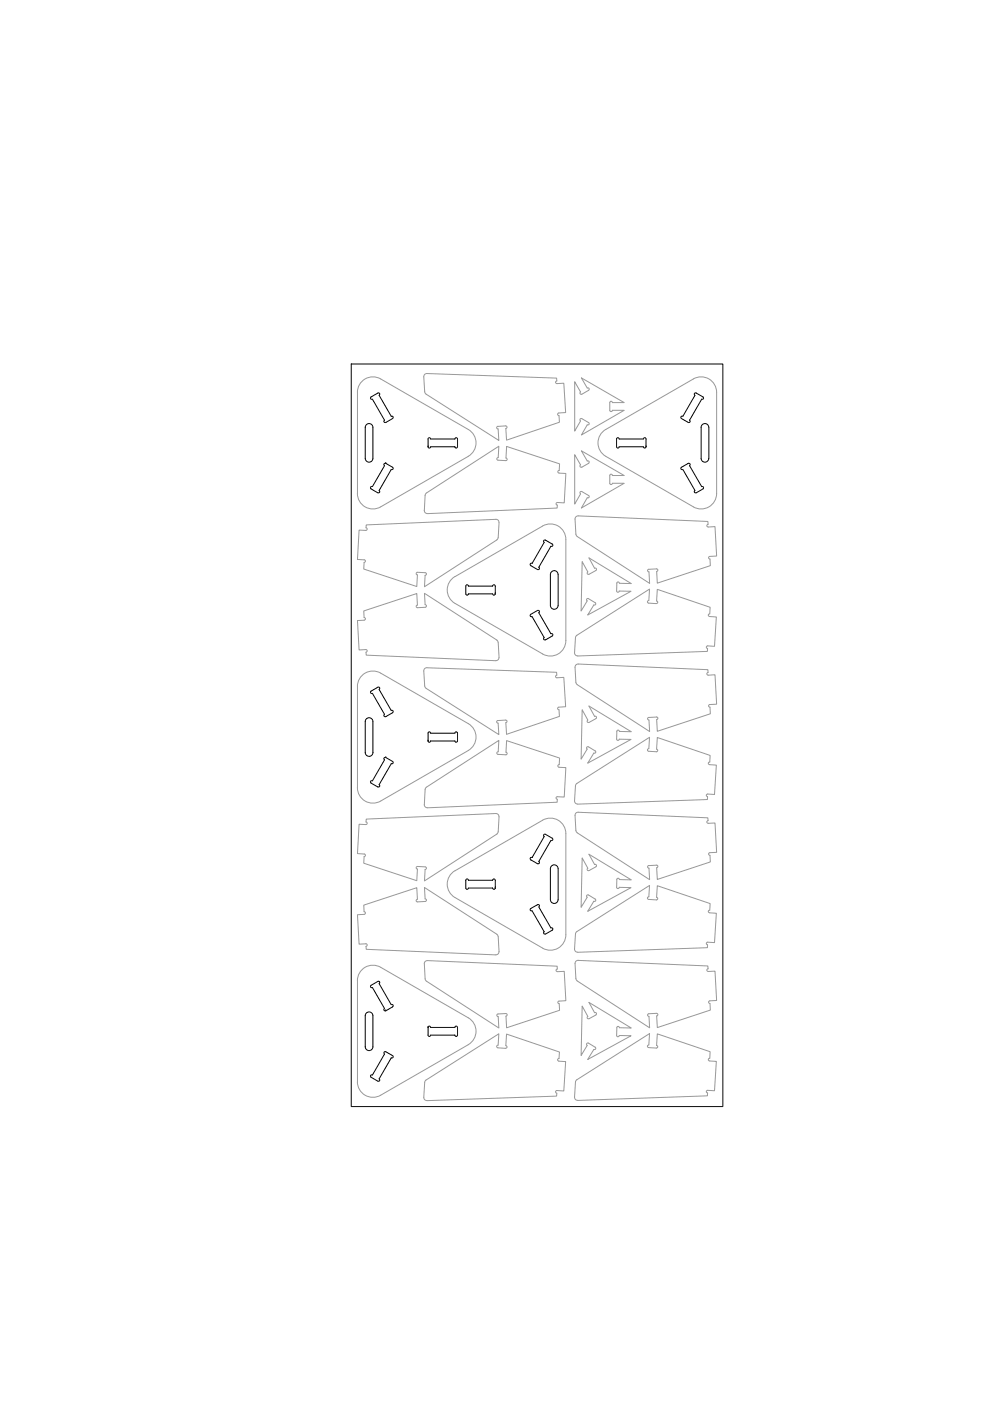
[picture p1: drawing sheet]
<svg xmlns="http://www.w3.org/2000/svg" width="297mm" height="420mm" viewBox="0 0 297 420" stroke-linecap="round" stroke-linejoin="round" font-family="sans-serif">
<!-- layer: 0 -->
<path d="M105.3 109.2h111.4v222.7h-111.4z" fill="none" stroke="#000" stroke-width=".3"/>
<!-- layer: corte 22mm por el contorno ext -->
<g fill="none" stroke="#989898" stroke-width=".3">
<path d="M127.7 118.2l-.4-.7-.3-4.5 .1-.5 .6-.5 39.1 1.4 .1 .8-.4 .5 .2 .3 2.3-.1 .5 8.8-2.2 .2-.1 .6 .3 .1M127.7 118.2l21.8 13.9-.2-3.4M167.6 124.7l.1 1.9-15.9 5.4-.2-3.5 .3-.2v-.4l-.3-.2-2.6 .2-.1 .6 .4 .1M127.2 153l.2 .7 .7 .3M127.4 148.6l-.2 4.5M127.4 148.6l.4-.8 21.7-14-.2 3.4-.3 .2v.4l.3 .2 2.5 .1 .2-.3-.4-.4 .2-3.5 15.9 5.2-.1 2-.3 .2-.1 .4 .4 .2 2 .1-.5 8.8-2.2-.1-.2 .6 .3 .2M148.6 155.7l.7 .3 .3 .7M148.6 155.8l-38.8 1.6-.1 .9 .4 .4-.2 .3h-2.3l-.5 8.8 2.1 .1M149.6 156.7l-.3 4.5-.4 .7-21.7 14.1 .2-3.5 .4-.3-.2-.4-2.5-.2-.3 .2v.4l.3 .2-.2 3.5-15.9-5.2 .1-2 .4-.4-.3-.4M162.6 157.7a4.6 4.6 0 0 1 7 4.1v30.3a4.6 4.6 0 0 1-7 4M162.6 157.8l-26.2 15.1M167 151.5v.9l-38.9 1.6"/>
<path d="M172.6 155l.7-.3 38.9 1.7v.9l-.3 .4 .2 .3 2.2-.1 .5 8.9-2 .1-.4 .2 .1 .4 .3 .1 .1 2-15.9 5.3-.2-3.5 .3-.2v-.4l-.3-.2-2.5 .2-.2 .3 .4 .4 .2 3.4-21.7-14-.4-.7-.2-4.5zM136.4 172.9a4.6 4.6 0 0 0 0 8.1l26.2 15.1M185.6 177.2l-.4 .4-.4-.4 .1-2.3 .2-.3h.4l.2 .3 3.5 .1-12.7-7.7 1.7 3.1h.4l.2 .4-.2 .3-2 1.1h-.4l-.2-.3 .2-.4-1.7-3.1-.3 14.8 1.8-3-.2-.3 .2-.4h.4l2 1.2 .2 .4-.2 .3h-.4l-1.9 3.1 13-7.2h-3.5M109.1 185.2l.4 .4-.3 .4-2.1 .1 .5 8.8 2.3-.1 .2 .4-.4 .4 .1 .9 38.8 1.6 .5-.1 .4-.6-.2-4.7-.4-.8-21.7-14 .2 3.4 .4 .4-.2 .4-2.5 .2-.3-.2v-.4l.3-.2-.2-3.5-15.9 5.2 .1 2M196.7 181l.4-.4-.3-.4 .2-3.5 15.9 5.4-.2 2-.3 .2-.1 .4 .4 .2 2 .1-.5 8.8-2.3-.1-.2 .4 .4 .4-.1 .9-38.8 1.3-.7-.3-.3-.7 .3-4.5 .4-.7M196.7 181l-2.3-.1-.3-.2v-.4l.4-.2 .2-3.4-21.8 13.8M127 201.2l.3 4.5 .4 .7M127.7 206.4l21.8 13.9-.2-3.4M128 200.3l38.8 1.3 .1 .9-.4 .4 .2 .3 2.3-.1 .5 8.8-2 .2-.3 .2v.4l.4 .2 .1 1.9-15.9 5.4-.2-3.5 .3-.2v-.4l-.3-.1-2.6 .1-.1 .6 .4 .2M128 200.2l-.7 .3-.3 .7M172.6 204.6l-.2-4.7 .4-.6 .5-.2 38.9 1.7v.9l-.3 .4 .2 .3h2.2l.5 8.8-2 .1-.4 .2 .1 .4 .3 .2 .1 2-15.9 5.2-.2-3.5 .4-.4-.4-.4M172.6 204.6l.4 .7 21.7 14.1-.2-3.5-.3-.1-.1-.4 .4-.3 2.3-.1"/>
<path d="M174.5 212.9l1.7 3-.2 .4 .2 .3h.4l2-1.1 .2-.3-.2-.4h-.4l-1.7-3.1 12.7 7.7h-3.5l-.2-.4h-.4l-.2 .3-.1 2.4 .2 .3h.4l.2-.3h3.5l-13 7.2 1.9-3h.4l.2-.4-.2-.3-2-1.2h-.4l-.2 .3 .2 .4-1.8 3zM140.4 225.1a4.6 4.6 0 0 0 0-8.1l-26.3-15.1a4.6 4.6 0 0 0-7 4v30.3a4.6 4.6 0 0 0 7 4l26.3-15.1M167.1 238.9l-.4 .4 .3 .4v.9l-38.9 1.6-.5-.1-.4-.6 .2-4.7 .4-.7 21.7-14.1-.2 3.5-.4 .3 .4 .4 2.3 .2 .4-.2v-.4l-.4-.2 .2-3.5 15.9 5.2-.1 2-.3 .2-.1 .4 .4 .2 2 .1-.5 8.8-2-.1M196.7 225.5l.4-.4-.3-.4 .2-3.5 15.9 5.4-.2 1.9-.3 .2-.1 .4 .4 .2 2 .2-.5 8.8-2.3-.1-.2 .3 .4 .4-.1 .9-38.8 1.4-.7-.3-.3-.7 .3-4.5 .4-.7M196.7 225.5l-2.3-.2-.3-.2v-.4l.4-.2 .2-3.4-21.8 13.9M109.7 246.5l.4 .4-.4 .4-2.1-.1-.5 8.8 2.1 .1 .3 .2v.4l-.4 .2-.1 2 15.9 5.2 .2-3.5-.3-.2v-.4l.3-.2 2.4 .2 .3 .4-.4 .4-.2 3.4 21.7-14 .4-.8 .3-4.5-.3-.7-.7-.2-38.8 1.6-.1 .9M162.6 246a4.6 4.6 0 0 1 7 4v30.3a4.6 4.6 0 0 1-7 4.1M162.6 246l-26.2 15.1a4.6 4.6 0 0 0 0 8.1l26.2 15.1M172.4 244.6l.2 4.5M172.6 249l.4 .8 21.7 14-.2-3.4M173.3 243.6l-.7 .2-.2 .7M173.3 243.6l38.9 1.7v.8"/>
<path d="M174.5 257.3l1.7 3.1-.2 .3 .2 .4h.4l2-1.1 .2-.4-.2-.3h-.4l-1.7-3.1 12.7 7.7-3.5-.1-.2-.4h-.4l-.2 .4-.1 2.3 .2 .3h.4l.2-.3 3.5 .1-13 7.1 1.9-3h.4l.2-.3-.2-.4-2-1.2h-.4l-.2 .3 .2 .4-1.8 3zM196.8 259.5l-2.5 .1-.1 .6 .3 .2M212.2 246.1l-.3 .2 .2 .6 2.2-.1 .5 8.8-2 .1-.4 .2 .1 .4 .3 .2 .1 2-15.9 5.2-.2-3.5 .4-.4-.4-.4M196.7 269.9l.4-.4-.3-.4 .2-3.5 15.9 5.4-.2 2-.3 .1-.1 .4 .4 .2 2 .2-.5 8.8-2.3-.1-.2 .3 .4 .4-.1 .9-38.8 1.4-.7-.3-.3-.7 .3-4.5 .4-.7M196.7 269.9l-2.3-.2-.3-.2v-.4l.4-.1 .2-3.5-21.8 13.9M109.7 283.8l.3-.2-.1-.5-2.3 .1-.5-8.9 2.1-.1 .3-.2v-.4l-.4-.2-.1-2 15.9-5.2 .2 3.5-.3 .2v.4l.3 .2 2.4-.2 .3-.4-.4-.3-.2-3.4 21.7 14 .4 .7 .3 4.5M109.7 283.8l.1 .9 38.8 1.7M127.2 289.1l.2-.7 .7-.3 38.9 1.7v.8l-.3 .4 .2 .3h2.2l.5 8.8-2 .1M127.2 289.1l.2 4.4 .4 .8 21.7 14-.2-3.4-.4-.4 .2-.3 2.5-.2 .4 .1v.4l-.4 .2 .2 3.5 15.9-5.2-.1-2-.4-.4 .4-.4M149.6 285.4l-.3 .7-.7 .2M172.4 289l.2 4.5M173.3 288l-.7 .3-.2 .7"/>
<path d="M173.3 288l38.9 1.7v.9M212.2 290.5l-.3 .3 .2 .5 2.2-.1 .5 8.8-2 .2-.4 .2 .1 .4 .3 .2 .1 1.9-15.9 5.3-.2-3.5 .4-.4-.2-.4-2.5 .1-.4 .2 .1 .4 .3 .2 .2 3.4-21.7-14-.4-.7M140.4 305.2a4.7 4.7 0 0 1 0 8.1l-26.3 15.2a4.6 4.6 0 0 1-7-4.1v-30.3a4.6 4.6 0 0 1 7-4l26.3 15.2M149.2 314.2l2.4 .2M149.3 313.4l-.4 .4 .3 .4M149.3 313.4l.2-3.4-21.8 13.9M151.6 314.4l.4-.4-.4-.4 .2-3.5 15.9 5.4-.1 2M167.5 317.4l-.3 .2 .1 .6 2.2 .2-.5 8.8-2.3-.1-.2 .3 .4 .4-.1 .9-38.8 1.4-.7-.3-.3-.7 .3-4.5 .4-.7M174.5 301.7l1.7 3.1-.2 .3 .2 .4h.4l2-1.1 .2-.4-.2-.3h-.4l-1.7-3.1 12.7 7.7-3.5-.1-.2-.3h-.4l-.2 .3-.1 2.3 .2 .4h.4l.2-.4 3.5 .1-13 7.1 1.9-3h.4l.2-.3-.2-.3-2-1.2-.4-.1-.2 .4 .2 .3-1.8 3zM196.7 314.3l.4-.4-.3-.4 .2-3.4 15.9 5.3-.2 2M196.7 314.3l-2.3-.1-.3-.3v-.3l.4-.2 .2-3.4-21.8 13.8M212.7 317.4l-.3 .2 .1 .5 2.2 .2-.5 8.8-2.3-.1-.2 .4 .4 .4-.1 .8-38.8 1.4-.7-.3-.3-.7 .3-4.5 .4-.7"/>
</g>
<!-- layer: Capa1 -->
<g fill="none" stroke="#000" stroke-width=".3">
<path d="M210.3 119.7l.5-.1-.1-.6-2-1.1h-.4l-.2 .3 .2 .4-3.6 6.2-.6 .2 .2 .5M210.3 119.7l-3.6 6.3M109.9 127.3l1.1-.2 .7 .7 .1 9.7a1.15 1.15 0 0 1-1.2 1.1 1.15 1.15 0 0 1-1.1-1.1v-9.3zM115.6 139h.1M115.6 139l-.5 .1 .2 .6-3.7 6.2M115.7 139l2 1.1 .2 .4-.2 .3h-.4l-3.7 6.3 .2 .5-.6 .2-2-1.2-.1-.5 .5-.2M117.6 125.5h.1M117.7 125.5l.1-.5-.5-.2-3.7-6.2 .2-.6-.4-.2-2.2 1.2-.2 .4 .2 .3h.4l3.7 6.3M117.7 125.5l-2.2 1.2-.4-.4 .2-.3M128.3 134l.4 .4 .4-.4h7.3M128.3 134h.1M136.3 131.7l.2-.4 .6 .2v2.5l-.4 .4-.4-.4"/>
<path d="M136.4 131.7h-7.3l-.2-.4h-.4l-.2 .4v2.3M184.9 131.5l.3-.2 .4 .4h7.2l.2-.4h.4l.2 .4v2.5l-.4 .2-.4-.4h-7.2l-.2 .3h-.4l-.2-.3zM193.6 134h.1M204.3 125.5h.1M204.3 125.5l2.2 1.2 .4-.4-.2-.3M206.3 139l.5 .1-.1 .6 3.6 6.2M206.3 139l-2 1.1-.2 .4 .2 .3h.4l3.6 6.3-.2 .5 .6 .2 2-1.2 .1-.5-.5-.2M206.3 139h.1M210.1 128.2a1.15 1.15 0 0 1 1.2-1.2 1.15 1.15 0 0 1 1.1 1.2l.1 9.3a1.16 1.16 0 0 1-1.2 1.1 1.16 1.16 0 0 1-1.2-1.1M210.2 128.2v9.3M139.7 175.6l.3-.2 .4 .4h7.3l.2-.4h.3l.2 .4 .1 2.3-.4 .4-.4-.4h-7.3l-.2 .3h-.4l-.2-.3zM148.4 178.1h.1"/>
<path d="M159.1 169.6h.1M163 162.1l.5-.1 2 1.1 .2 .4-.2 .3h-.4l-3.6 6.3 .1 .5-.3 .2-2.2-1.2-.2-.3 .2-.4 .4 .1 3.6-6.3zM167.3 172.3a1.15 1.15 0 0 0-1.2-1.2 1.15 1.15 0 0 0-1.1 1.2v9.3a1.15 1.15 0 0 0 1.1 1.1 1.15 1.15 0 0 0 1.2-1.1M167.3 172.3v9.3M161.1 183.1l-2 1.1-.2 .4 .2 .3h.4l3.6 6.3-.1 .5 .3 .2 2.2-1.2 .2-.3-.2-.3h-.4l-3.6-6.3M161.1 183.1h.1M161.1 183.1l.5 .1-.1 .6M109.7 215.7a1.15 1.15 0 0 1 1.3-.4 1.15 1.15 0 0 1 .8 1.1v9.3a1.15 1.15 0 0 1-1.2 1.1 1.15 1.15 0 0 1-1.1-1.1v-9.3zM113.2 206.1l-2 1.2-.2 .3 .2 .3h.4l3.7 6.3-.2 .6 .4 .2 2.2-1.3 .2-.3-.2-.3h-.4l-3.7-6.3M113.2 206.1l.6 .1-.2 .6M117.6 213.8h.1M136.3 219.9l.2-.4 .6 .2v2.5l-.4 .4-.4-.4"/>
<path d="M136.4 219.9h-7.3l-.2-.4h-.4l-.2 .4v2.3M115.6 227.2h.1M115.6 227.2l-.5 .1 .2 .6-3.7 6.3-.5 .1 .1 .5 2 1.2M115.7 227.2l2.1 1.3-.1 .5h-.4M117.3 229.1l-3.7 6.2 .2 .5-.6 .2M128.3 222.2l.4 .4 .4-.4h7.3M128.3 222.2h.1M159.1 257.9h.1M159.1 257.9l2.2 1.2 .4-.4-.2-.4M159.1 257.8l-.1-.5 .5-.1 3.6-6.3-.1-.5 .3-.2 2.2 1.2 .2 .3-.2 .4-.4-.1-3.6 6.3M139.7 263.8l.3-.2 .4 .4h7.3l.2-.4h.3l.2 .4 .1 2.3-.4 .4-.4-.4h-7.3l-.2 .4h-.4l-.2-.4zM148.4 266.3h.1"/>
<path d="M159.1 272.5l2-1.2 .5 .2-.1 .5 3.6 6.3 .6 .1-.2 .6-2 1.1-.5-.1 .1-.6-3.6-6.3-.5-.1zM161.1 271.3h.1M167.3 260.5a1.15 1.15 0 0 0-1.2-1.1 1.15 1.15 0 0 0-1.1 1.1v9.3a1.15 1.15 0 0 0 1.1 1.1 1.15 1.15 0 0 0 1.2-1.1M167.3 260.5v9.3M111.1 295.6l2.1-1.3h.4l.2 .4-.2 .3 3.7 6.3 .5 .1v.4l-2.1 1.3h-.4l-.2-.3 .2-.3-3.7-6.3-.5-.2zM109.7 303.9a1.15 1.15 0 0 1 1.3-.4 1.15 1.15 0 0 1 .8 1.1v9.3a1.15 1.15 0 0 1-1.2 1.2 1.15 1.15 0 0 1-1.1-1.2v-9.3zM115.3 316.1l-3.7 6.3h-.4l-.2 .3 .2 .4 2 1.1 .6-.1-.2-.6 3.7-6.2 .5-.2-.1-.5M115.3 316.1l-.2-.3 .4-.4 2.2 1.2M115.6 303.1h.1M117.6 316.6h.1M128.3 308.1l.4-.4 .4 .4h7.3M128.3 308.1h.1"/>
<path d="M128.3 308.1v2.3l.2 .4h.4l.2-.4h7.3M136.3 308.1l.4-.4 .4 .4v2.5l-.6 .2-.2-.4"/>
</g>
<!-- layer: Capa2 -->
<path d="M108.4 114.5a4.6 4.6 0 0 1 5.7-.9l26.3 15.2a4.7 4.7 0 0 1 0 8l-26.3 15.2a4.6 4.6 0 0 1-7-4v-30.3l.2-1.4zM174.4 118.2l-.5-.1 .1-.6-1.7-3v14.8l1.7-3.1-.1-.5 .5-.1M174.4 118.2l2-1.2 .2-.3-.2-.3h-.4l-1.7-3.1 12.8 7.4h-3.5l-.2-.3h-.4l-.2 .3v2.3l.2 .4h.4l.2-.4h3.5l-12.8 7.5 1.7-3.1h.4l.2-.3-.2-.4-2-1.1M180.5 129.7l1.1-.9 26.2-15.2a4.6 4.6 0 0 1 7 4.1v30.3a4.6 4.6 0 0 1-7 4l-26.2-15.2a4.6 4.6 0 0 1-1.1-7.1zM174.4 147.4l-.5 .2 .1 .5M174.4 140.1l-.5-.2 .1-.5-1.7-3v14.8l1.7-3.1M174.4 140.1l2-1.2 .2-.3-.2-.3h-.4l-1.7-3.1 12.8 7.4h-3.5l-.2-.3h-.4l-.2 .3v2.3l.2 .4h.4l.2-.4h3.5l-12.8 7.4 1.7-3h.4l.2-.4-.2-.3-2-1.2" fill="none" stroke="#989898" stroke-width=".3"/>
</svg>
